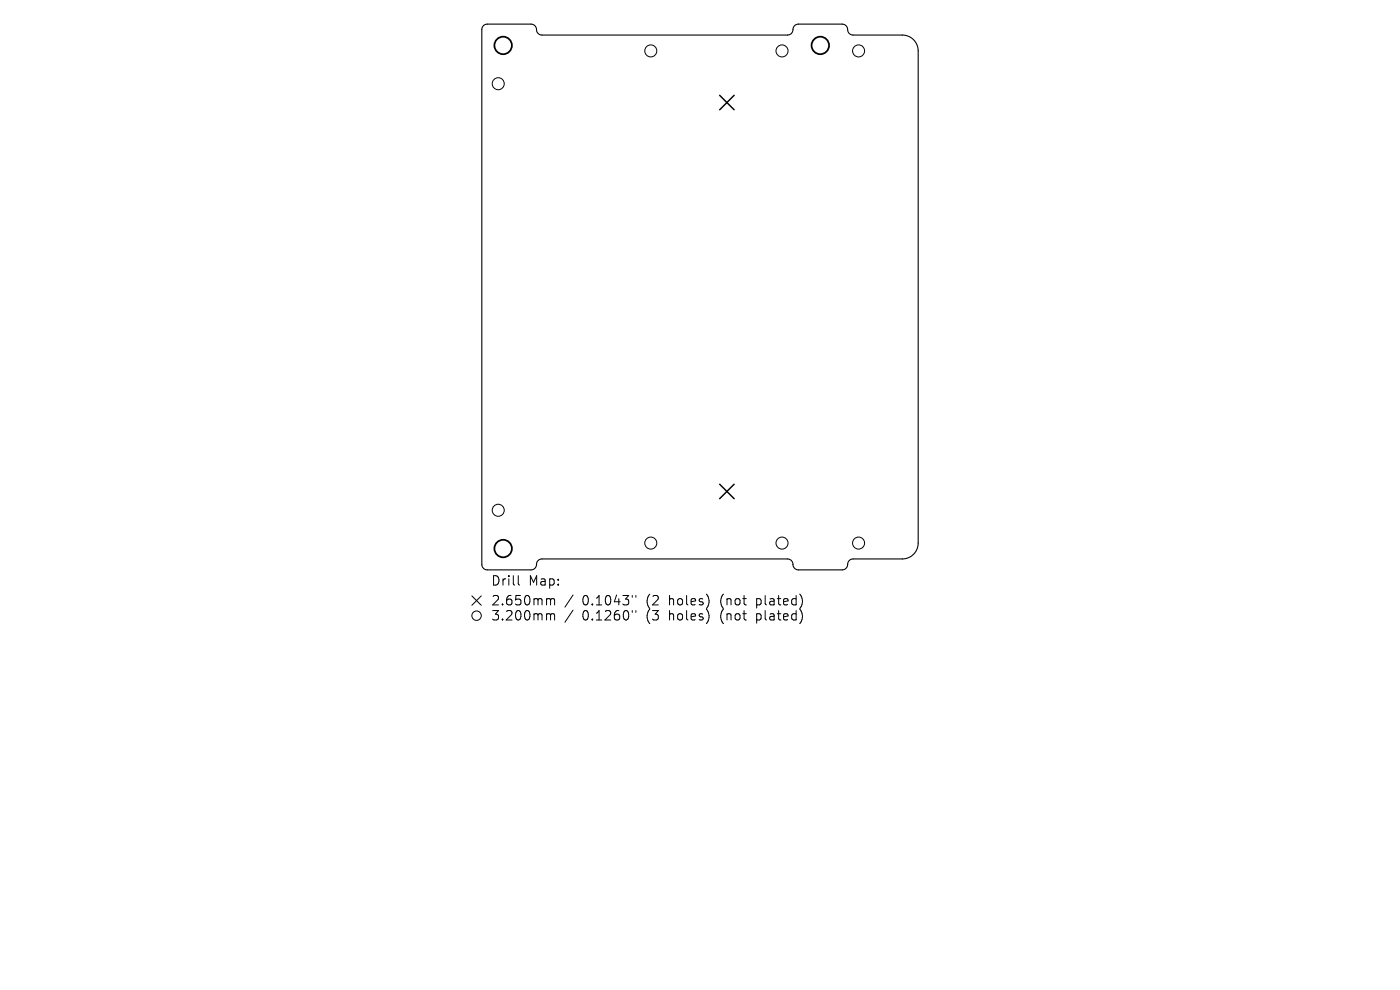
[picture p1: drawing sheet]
<svg xmlns="http://www.w3.org/2000/svg" width="297mm" height="210mm" viewBox="0 0 297 210" stroke-linecap="round" stroke-linejoin="round" font-family="sans-serif">
<defs><g id="words">
<g font-size="2.8">
<text x="104.1" y="124.5">Drill</text>
<text x="112.1" y="124.5">Map:</text>
<text x="104.1" y="128.7">2.650mm</text>
<text x="104.1" y="131.9">3.200mm</text>
<text x="123.5" y="128.7">0.1043&quot;</text>
<text x="123.5" y="131.9">0.1260&quot;</text>
<text x="137.3" y="128.7">(2</text>
<text x="137.3" y="131.9">(3</text>
<text x="142.2" y="128.7">holes)</text>
<text x="142.2" y="131.9">holes)</text>
<text x="153.3" y="128.7">(not</text>
<text x="153.3" y="131.9">(not</text>
<text x="161.1" y="128.7">plated)</text>
<text x="161.1" y="131.9">plated)</text>
</g>
</g></defs>
<path d="M102.6 5.5l.8-.4h9.3a1.34 1.34 0 0 1 1.2 1.6l.4 .5 .7 .2h52.1a1.34 1.34 0 0 0 1.2-1.5l.3-.5 .7-.3h9.4a1.34 1.34 0 0 1 1.2 1.6l.4 .5 .6 .2h10.5a3.4 3.4 0 0 1 3.4 3.4v104.4a3.4 3.4 0 0 1-3.4 3.4h-10.4a1.34 1.34 0 0 0-1.2 1.5l-.4 .5-.6 .3h-9.4a1.34 1.34 0 0 1-1.2-1.6l-.5-.5-.6-.2h-52.1a1.34 1.34 0 0 0-1.3 1.5l-.3 .5-.6 .3h-9.4a1.16 1.16 0 0 1-1.2-1.2v-113.4z" fill="none" stroke="#000" stroke-width=".23"/>
<g fill="none" stroke="#000" stroke-width=".21">
<path d="M100.1 126.4l2 2M102.1 126.4l-2 2M109.9 122.1v1.7l.3 .3M116.2 127h.3l.3 .3M116.2 130.2l.5 .1 .1 .2M116.8 127.3l.3-.3 .5 .1 .1 1.2M116.8 127.3v1M116.8 130.5v1M116.8 130.5l.3-.3 .5 .1 .1 1.2M121.6 126.2l-1.8 2.6M121.6 129.4l-1.8 2.6M134.1 126.3v.4"/>
<path d="M134.1 129.5v.4M134.9 126.3v.4M134.9 129.5v.4"/>
<circle cx="105.7" cy="17.8" r="1.28"/>
<circle cx="138.1" cy="10.8" r="1.28"/>
<circle cx="165.9" cy="10.8" r="1.28"/>
<circle cx="182.1" cy="10.8" r="1.28"/>
<circle cx="105.7" cy="108.2" r="1.28"/>
<circle cx="138.1" cy="115.2" r="1.28"/>
<circle cx="165.9" cy="115.2" r="1.28"/>
<circle cx="182.1" cy="115.2" r="1.28"/>
<circle cx="101.1" cy="130.6" r="1"/>
</g>
<path d="M152.7 20.2l3 3.1M155.7 20.2l-3 3.1M152.7 102.7l3 3.1M155.7 102.7l-3 3.1" fill="none" stroke="#000" stroke-width=".31"/>
<g fill="none" stroke="#000" stroke-width=".37">
<circle cx="106.7" cy="9.6" r="1.86"/>
<circle cx="174" cy="9.6" r="1.86"/>
<circle cx="106.7" cy="116.4" r="1.86"/>
</g>
<use href="#words"/>
</svg>
